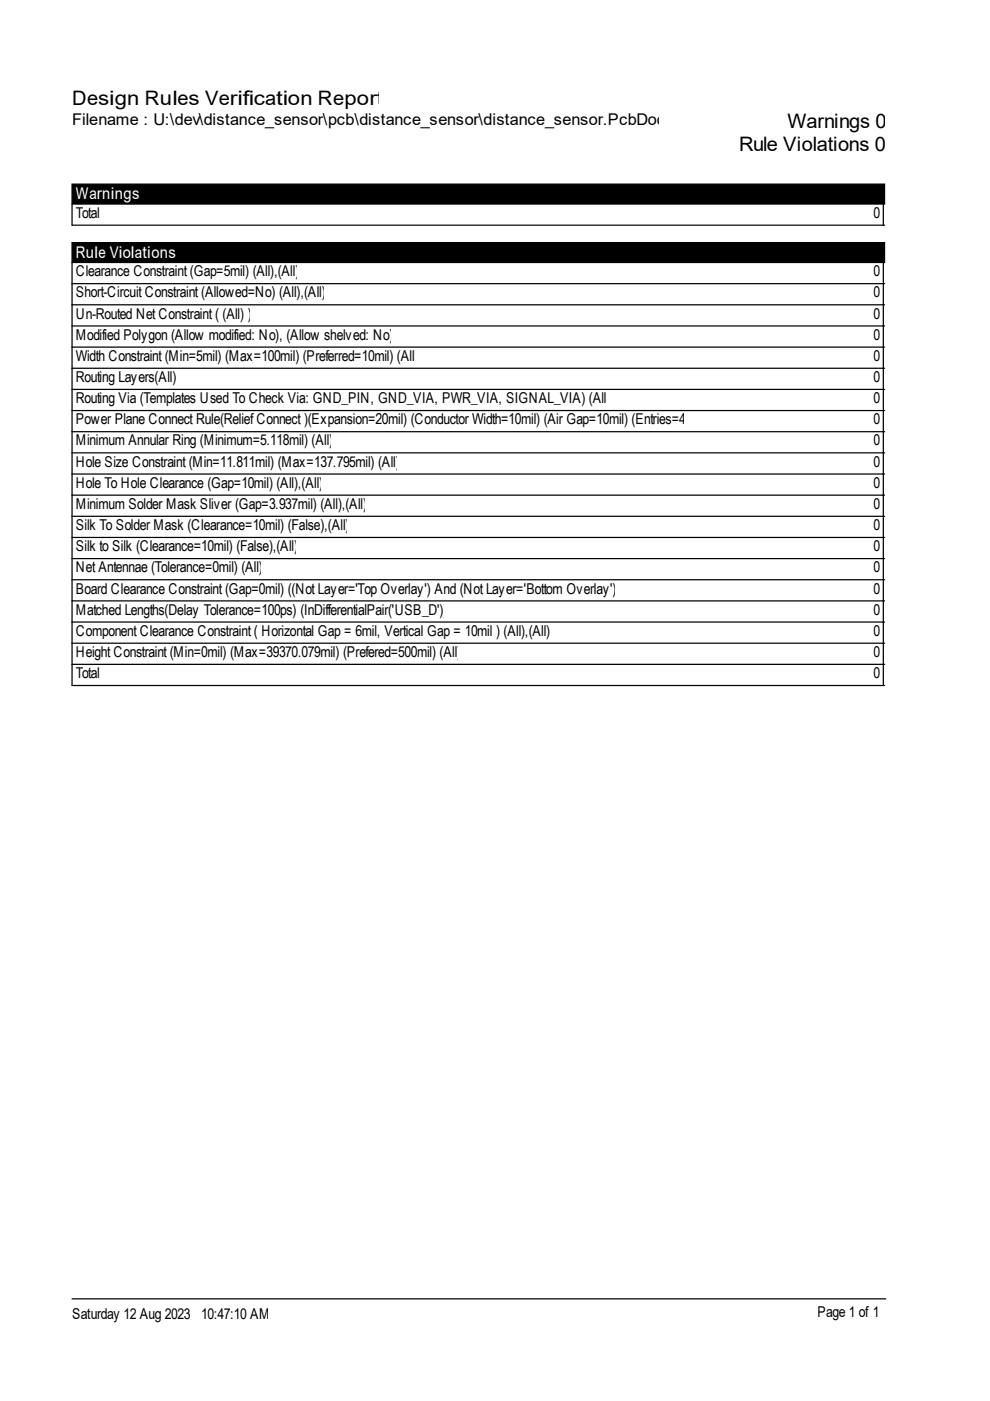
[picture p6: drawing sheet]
<svg xmlns="http://www.w3.org/2000/svg" width="210mm" height="297mm" viewBox="0 0 210 297" stroke-linecap="round" stroke-linejoin="round" font-family="sans-serif">
<defs><g id="words">
<g font-size="4.2">
<text x="15.3" y="22.3">Design Rules Verification Report</text>
<text x="167" y="27">Warnings 0</text>
<text x="156.7" y="32">Rule Violations 0</text>
</g>
<text font-size="3.4" x="15.3" y="26.6">Filename : U:\dev\distance_sensor\pcb\distance_sensor\distance_sensor.PcbDoc</text>
<g font-size="3.4" fill="#fff">
<text x="16.1" y="42.2">Warnings</text>
<text x="16.1" y="54.6">Rule Violations</text>
</g>
<g font-size="3.2">
<text x="16.1" y="46.2">Total</text>
<text x="185.2" y="46.2">0</text>
<text x="16.1" y="58.6">Clearance Constraint (Gap=5mil) (All),(All)</text>
<text x="185.2" y="58.6">0</text>
<text x="16.1" y="63.1">Short-Circuit Constraint (Allowed=No) (All),(All)</text>
<text x="185.2" y="63.1">0</text>
<text x="16.1" y="67.5">Un-Routed Net Constraint ( (All) )</text>
<text x="185.2" y="67.5">0</text>
<text x="16.1" y="72">Modified Polygon (Allow modified: No), (Allow shelved: No)</text>
<text x="16.1" y="76.5">Width Constraint (Min=5mil) (Max=100mil) (Preferred=10mil) (All)</text>
<text x="185.2" y="72">0</text>
<text x="185.2" y="76.5">0</text>
<text x="16.1" y="81">Routing Layers(All)</text>
<text x="185.2" y="81">0</text>
<text x="16.1" y="85.5">Routing Via (Templates Used To Check Via: GND_PIN, GND_VIA, PWR_VIA, SIGNAL_VIA) (All)</text>
<text x="16.1" y="90">Power Plane Connect Rule(ReliefConnect )(Expansion=20mil) (Conductor Width=10mil) (Air Gap=10mil) (Entries=4)</text>
<text x="185.2" y="85.5">0</text>
<text x="185.2" y="90">0</text>
<text x="16.1" y="94.4">Minimum Annular Ring (Minimum=5.118mil) (All)</text>
<text x="185.2" y="94.4">0</text>
<text x="16.1" y="98.9">Hole Size Constraint (Min=11.811mil) (Max=137.795mil) (All)</text>
<text x="185.2" y="98.9">0</text>
<text x="16.1" y="103.4">Hole To Hole Clearance (Gap=10mil) (All),(All)</text>
<text x="16.1" y="107.9">Minimum Solder Mask Sliver (Gap=3.937mil) (All),(All)</text>
<text x="185.2" y="103.4">0</text>
<text x="185.2" y="107.9">0</text>
<text x="16.1" y="112.4">Silk To Solder Mask (Clearance=10mil) (False),(All)</text>
<text x="185.2" y="112.4">0</text>
<text x="16.1" y="116.9">Silk to Silk (Clearance=10mil) (False),(All)</text>
<text x="185.2" y="116.9">0</text>
<text x="16.1" y="121.4">Net Antennae (Tolerance=0mil) (All)</text>
<text x="16.1" y="125.8">Board Clearance Constraint (Gap=0mil) ((Not Layer='Top Overlay') And (Not Layer='Bottom Overlay'))</text>
<text x="185.2" y="121.4">0</text>
<text x="185.2" y="125.8">0</text>
<text x="16.1" y="130.3">Matched Lengths(Delay Tolerance=100ps) (InDifferentialPair('USB_D'))</text>
<text x="185.2" y="130.3">0</text>
<text x="16.1" y="134.8">Component Clearance Constraint ( Horizontal Gap = 6mil, Vertical Gap = 10mil ) (All),(All)</text>
<text x="185.2" y="134.8">0</text>
<text x="16.1" y="139.3">Height Constraint (Min=0mil) (Max=39370.079mil) (Prefered=500mil) (All)</text>
<text x="16.1" y="143.8">Total</text>
<text x="185.2" y="139.3">0</text>
<text x="185.2" y="143.8">0</text>
<text x="15.3" y="279.6">Saturday 12 Aug 2023</text>
<text x="42.7" y="279.6">10:47:10 AM</text>
<text x="173.3" y="279.3">Page 1 of 1</text>
</g>
</g></defs>
<path d="M15.3 39h172.2v4.3h-172.2zM15.3 51.4h172.2v4.3h-172.2z" fill="#000" stroke="#000" stroke-width=".26"/>
<g fill="none" stroke="#000" stroke-width=".26">
<path d="M15.3 43.3v4.4h172.2M15.3 55.7v89.6h172.2M187.3 43.3v4.4M187.3 55.7v89.6M15.3 60.1h172.2M15.3 64.6h172.2M15.3 69.1h172.2M15.3 73.6h172.2M15.3 78.1h172.2M15.3 82.6h172.2M15.3 87h172.2M15.3 91.5h172.2"/>
<path d="M15.3 96h172.2M15.3 100.5h172.2M15.3 105h172.2M15.3 109.5h172.2M15.3 114h172.2M15.3 118.4h172.2M15.3 122.9h172.2M15.3 127.4h172.2M15.3 131.9h172.2M15.3 136.4h172.2M15.3 140.9h172.2M15.3 275.4h172.5"/>
</g>
<use href="#words"/>
</svg>
